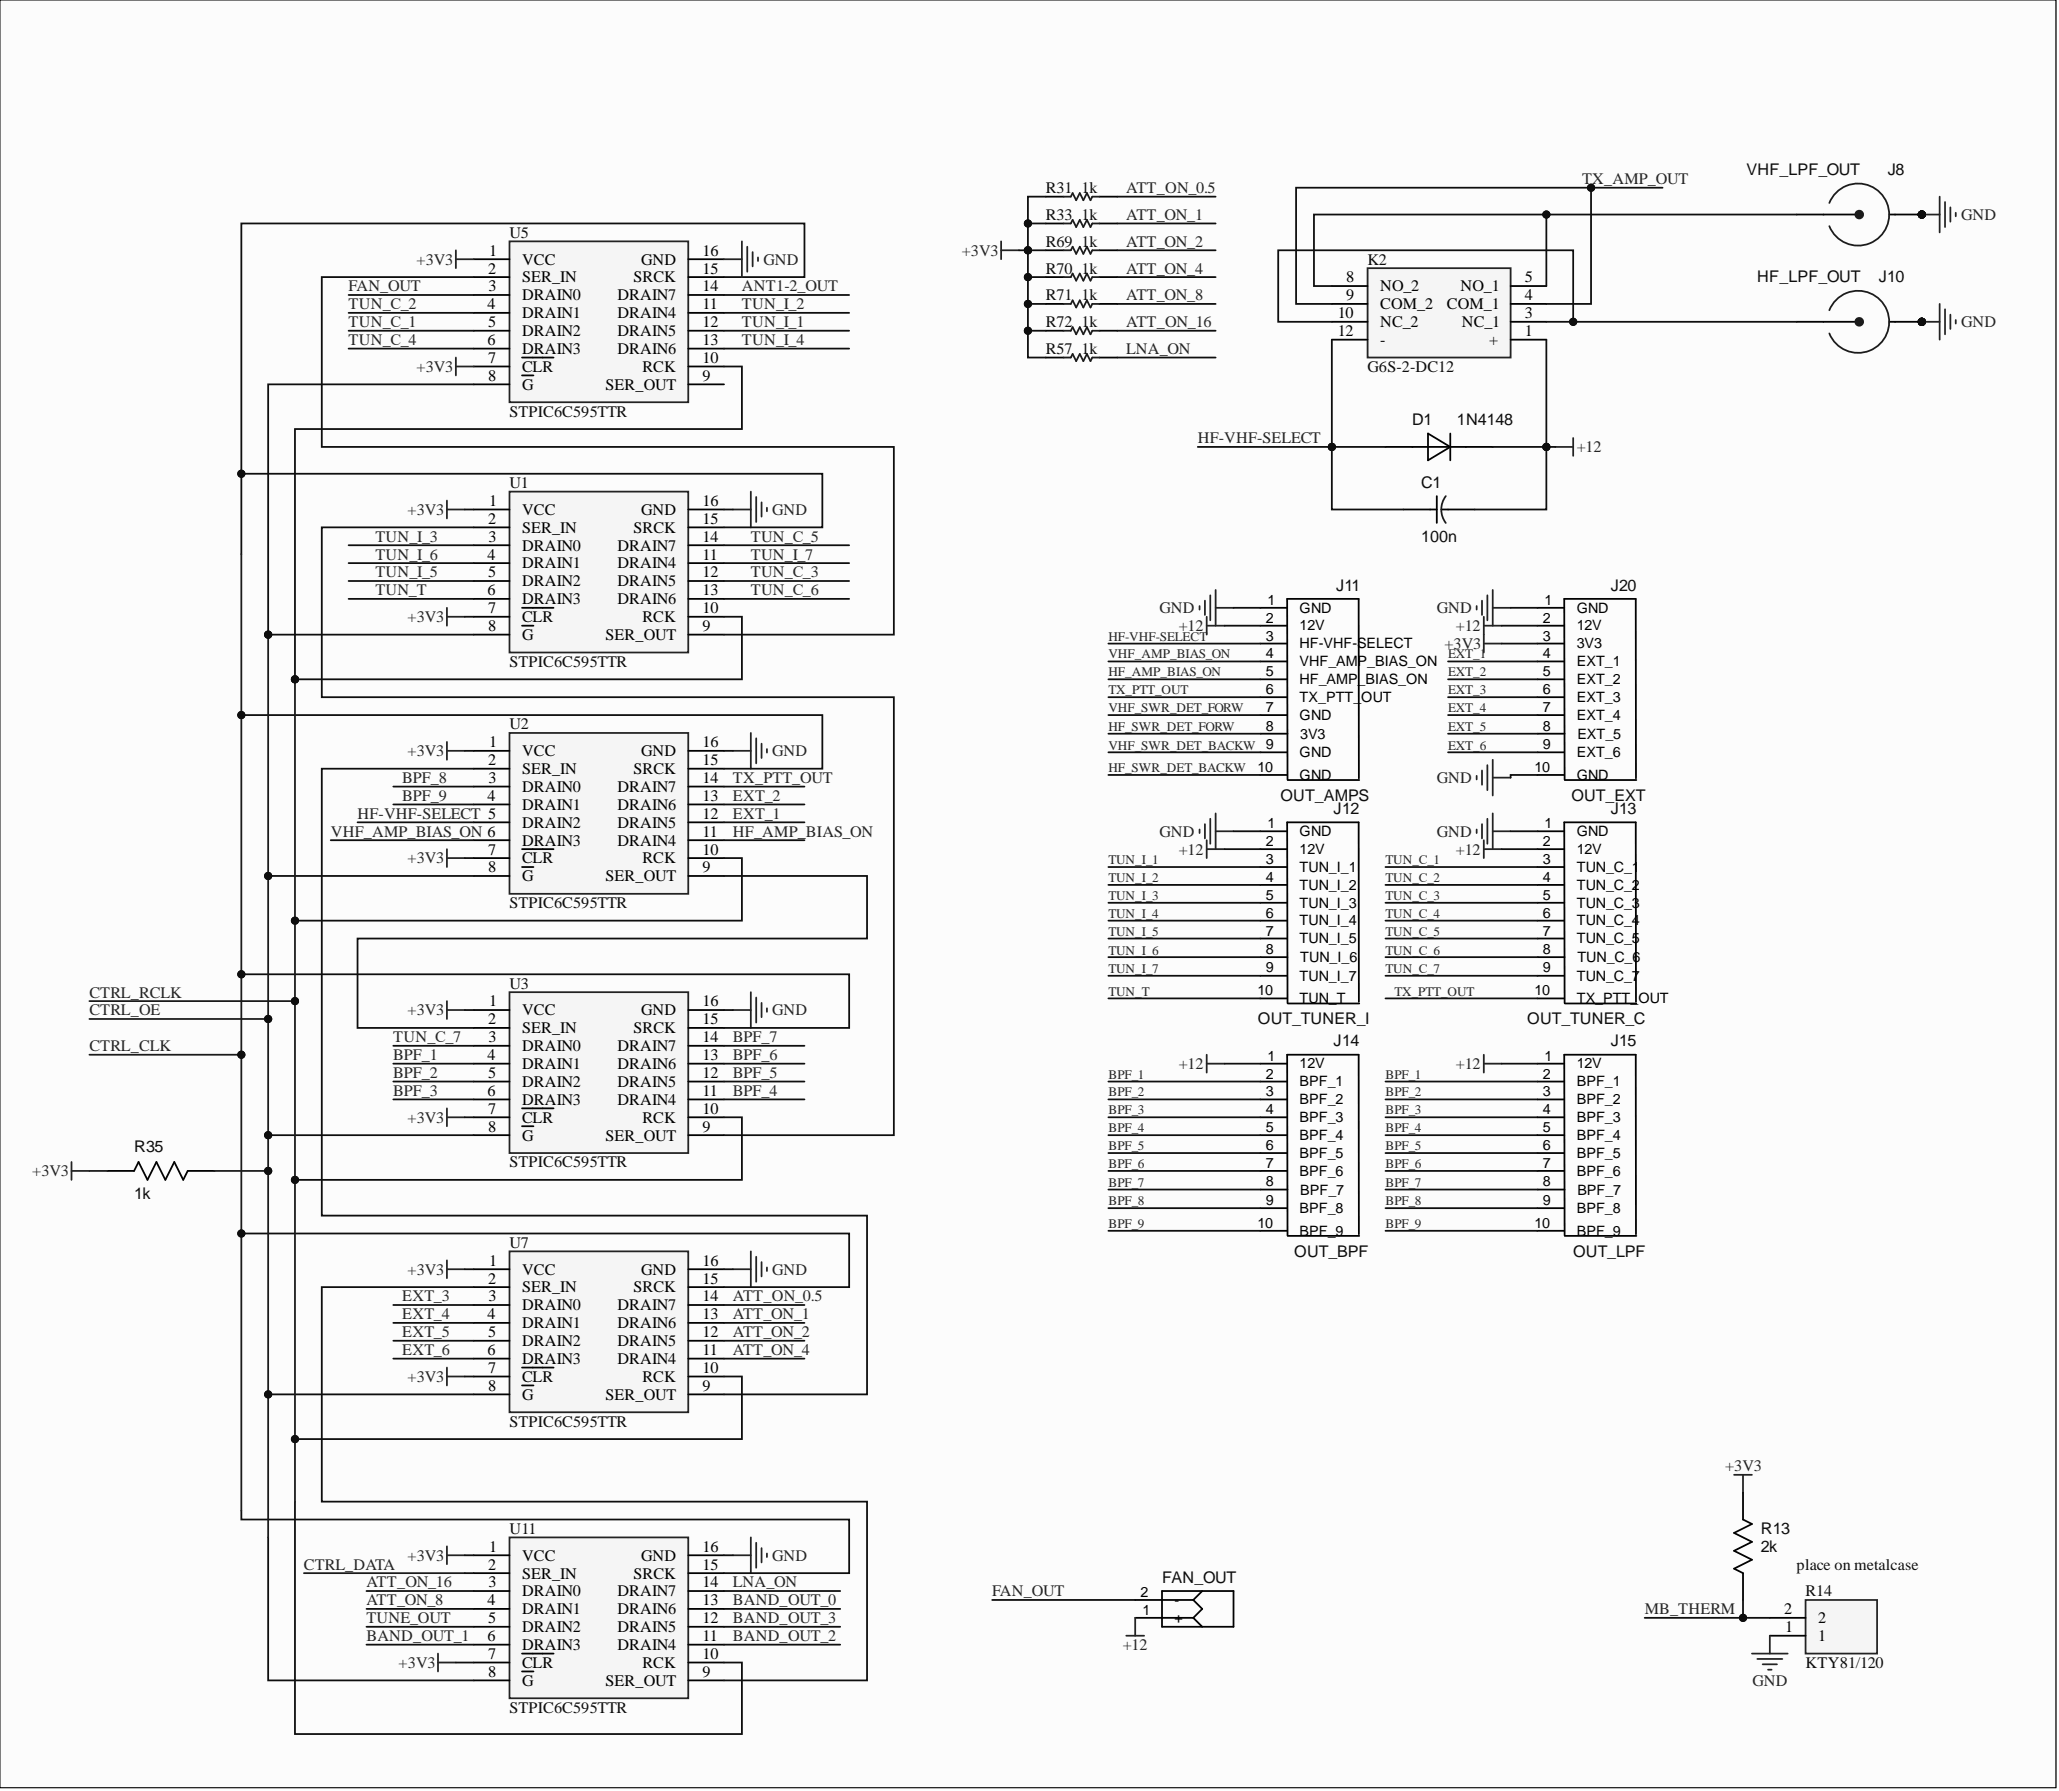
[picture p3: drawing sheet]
<svg xmlns="http://www.w3.org/2000/svg" width="292mm" height="254mm" viewBox="0 0 292 254" stroke-linecap="round" stroke-linejoin="round" font-family="sans-serif">
<defs><g id="words">
<g font-size="2.3" fill="#0e0e0e">
<text x="148.4" y="27.4">R31</text>
<text x="153.4" y="27.4">1k</text>
<text x="247.8" y="24.8">VHF_LPF_OUT</text>
<text x="267.8" y="24.8">J8</text>
<text x="72.3" y="33.7">U5</text>
<text x="148.4" y="31.2">R33</text>
<text x="148.4" y="35">R69</text>
<text x="153.4" y="31.2">1k</text>
<text x="153.4" y="35">1k</text>
<text x="148.4" y="38.8">R70</text>
<text x="153.4" y="38.8">1k</text>
<text x="194" y="37.5">K2</text>
<text x="249.3" y="40.1">HF_LPF_OUT</text>
<text x="266.5" y="40.1">J10</text>
<text x="148.4" y="42.6">R71</text>
<text x="148.4" y="46.4">R72</text>
<text x="153.4" y="42.6">1k</text>
<text x="153.4" y="46.4">1k</text>
<text x="148.4" y="50.2">R57</text>
<text x="153.4" y="50.2">1k</text>
<text x="194" y="52.7">G6S-2-DC12</text>
<text x="72.3" y="59.1">STPIC6C595TTR</text>
<text x="200.4" y="60.3">D1</text>
<text x="206.7" y="60.3">1N4148</text>
<text x="72.3" y="69.2">U1</text>
<text x="201.6" y="69.2">C1</text>
<text x="201.6" y="76.8">100n</text>
<text x="189.5" y="83.8">J11</text>
<text x="228.5" y="83.8">J20</text>
<text x="72.3" y="94.6">STPIC6C595TTR</text>
<text x="72.3" y="103.4">U2</text>
<text x="181.7" y="113.6">OUT_AMPS</text>
<text x="222.9" y="113.6">OUT_EXT</text>
<text x="189.2" y="115.4">J12</text>
<text x="228.5" y="115.4">J13</text>
<text x="72.3" y="128.8">STPIC6C595TTR</text>
<text x="72.3" y="140.2">U3</text>
<text x="178.5" y="145.3">OUT_TUNER_I</text>
<text x="189.2" y="148.4">J14</text>
<text x="216.7" y="145.3">OUT_TUNER_C</text>
<text x="228.5" y="148.4">J15</text>
<text x="19" y="163.4">R35</text>
<text x="72.3" y="165.6">STPIC6C595TTR</text>
<text x="19" y="170">1k</text>
<text x="72.3" y="177">U7</text>
<text x="183.6" y="178.2">OUT_BPF</text>
<text x="223.2" y="178.2">OUT_LPF</text>
<text x="72.3" y="202.3">STPIC6C595TTR</text>
<text x="72.3" y="217.5">U11</text>
<text x="249.8" y="217.5">R13</text>
<text x="249.8" y="220.1">2k</text>
<text x="164.8" y="224.5">FAN_OUT</text>
<text x="254.9" y="222.6">place on metalcase</text>
<text x="256.1" y="226.4">R14</text>
<text x="256.1" y="236.5">KTY81/120</text>
<text x="72.3" y="242.9">STPIC6C595TTR</text>
</g>
<g font-size="2.3" fill="#262626">
<text x="159.8" y="27.4">ATT_ON_0.5</text>
<text x="224.4" y="26.1">TX_AMP_OUT</text>
<text x="159.8" y="31.2">ATT_ON_1</text>
<text x="159.8" y="35">ATT_ON_2</text>
<text x="278.2" y="31.2">GND</text>
<text x="49.5" y="41.3">FAN_OUT</text>
<text x="59.1" y="37.5">+3V3</text>
<text x="105.2" y="41.3">ANT1-2_OUT</text>
<text x="108.3" y="37.5">GND</text>
<text x="136.4" y="36.3">+3V3</text>
<text x="159.8" y="38.8">ATT_ON_4</text>
<text x="49.5" y="43.9">TUN_С_2</text>
<text x="49.5" y="46.4">TUN_С_1</text>
<text x="105.2" y="43.9">TUN_I_2</text>
<text x="105.2" y="46.4">TUN_I_1</text>
<text x="159.8" y="42.6">ATT_ON_8</text>
<text x="159.8" y="46.4">ATT_ON_16</text>
<text x="278.2" y="46.4">GND</text>
<text x="49.5" y="48.9">TUN_С_4</text>
<text x="59.1" y="52.7">+3V3</text>
<text x="105.2" y="48.9">TUN_I_4</text>
<text x="159.8" y="50.2">LNA_ON</text>
<text x="169.9" y="62.9">HF-VHF-SELECT</text>
<text x="223.7" y="64.1">+12</text>
<text x="53.3" y="76.8">TUN_I_3</text>
<text x="57.8" y="73">+3V3</text>
<text x="106.5" y="76.8">TUN_С_5</text>
<text x="109.6" y="73">GND</text>
<text x="53.3" y="81.9">TUN_I_5</text>
<text x="53.3" y="79.4">TUN_I_6</text>
<text x="106.5" y="79.4">TUN_I_7</text>
<text x="106.5" y="81.9">TUN_С_3</text>
<text x="53.3" y="84.4">TUN_T</text>
<text x="57.8" y="88.2">+3V3</text>
<text x="106.5" y="84.4">TUN_С_6</text>
<text x="164.5" y="87">GND</text>
<text x="167.2" y="89.5">+12</text>
<text x="203.8" y="87">GND</text>
<text x="206.5" y="89.5">+12</text>
<text x="204.9" y="92">+3V3</text>
<text x="57.8" y="107.2">+3V3</text>
<text x="109.6" y="107.2">GND</text>
<text x="57.1" y="111">BPF_8</text>
<text x="57.1" y="113.6">BPF_9</text>
<text x="104" y="113.6">EXT_2</text>
<text x="104" y="111">TX_PTT_OUT</text>
<text x="203.8" y="111">GND</text>
<text x="46.9" y="118.7">VHF_AMP_BIAS_ON 6</text>
<text x="50.7" y="116.1">HF-VHF-SELECT 5</text>
<text x="104" y="118.7">HF_AMP_BIAS_ON</text>
<text x="104" y="116.1">EXT_1</text>
<text x="164.5" y="118.7">GND</text>
<text x="203.8" y="118.7">GND</text>
<text x="57.8" y="122.5">+3V3</text>
<text x="167.2" y="121.2">+12</text>
<text x="206.5" y="121.2">+12</text>
<text x="12.7" y="141.5">CTRL_RCLK</text>
<text x="12.7" y="144">CTRL_OE</text>
<text x="12.7" y="149.1">CTRL_CLK</text>
<text x="55.8" y="147.8">TUN_С_7</text>
<text x="57.8" y="144">+3V3</text>
<text x="104" y="147.8">BPF_7</text>
<text x="109.6" y="144">GND</text>
<text x="55.8" y="152.9">BPF_2</text>
<text x="55.8" y="155.4">BPF_3</text>
<text x="55.8" y="150.3">BPF_1</text>
<text x="104" y="155.4">BPF_4</text>
<text x="104" y="152.9">BPF_5</text>
<text x="104" y="150.3">BPF_6</text>
<text x="167.2" y="151.6">+12</text>
<text x="206.5" y="151.6">+12</text>
<text x="57.8" y="159.2">+3V3</text>
<text x="4.6" y="166.8">+3V3</text>
<text x="57.1" y="184.6">EXT_3</text>
<text x="57.8" y="180.8">+3V3</text>
<text x="104" y="184.6">ATT_ON_0.5</text>
<text x="109.6" y="180.8">GND</text>
<text x="57.1" y="187.1">EXT_4</text>
<text x="57.1" y="189.6">EXT_5</text>
<text x="104" y="189.6">ATT_ON_2</text>
<text x="104" y="187.1">ATT_ON_1</text>
<text x="57.1" y="192.2">EXT_6</text>
<text x="57.8" y="196">+3V3</text>
<text x="104" y="192.2">ATT_ON_4</text>
<text x="244.7" y="208.7">+3V3</text>
<text x="57.8" y="221.3">+3V3</text>
<text x="109.6" y="221.3">GND</text>
<text x="43.1" y="222.6">CTRL_DATA</text>
<text x="52" y="225.1">ATT_ON_16</text>
<text x="52" y="227.7">ATT_ON_8</text>
<text x="104" y="227.7">BAND_OUT_0</text>
<text x="104" y="225.1">LNA_ON</text>
<text x="140.8" y="226.4">FAN_OUT</text>
<text x="52" y="230.2">TUNE_OUT</text>
<text x="52" y="232.7">BAND_OUT_1</text>
<text x="104" y="232.7">BAND_OUT_2</text>
<text x="104" y="230.2">BAND_OUT_3</text>
<text x="233.3" y="228.9">MB_THERM</text>
<text x="56.6" y="236.5">+3V3</text>
<text x="159.3" y="234">+12</text>
<text x="248.6" y="239.1">GND</text>
</g>
<g font-size="2.3">
<text x="69.2" y="38.8">2</text>
<text x="69.3" y="41.3">3</text>
<text x="69.4" y="36.3">1</text>
<text x="74.1" y="37.5">VCC</text>
<text x="74.1" y="40.1">SER_IN</text>
<text x="89.9" y="40.1">SRCK</text>
<text x="91" y="37.5">GND</text>
<text x="99.7" y="36.3">16</text>
<text x="99.7" y="38.8">15</text>
<text x="99.7" y="41.3">14</text>
<text x="191" y="40.1">8</text>
<text x="195.8" y="41.3">NO_2</text>
<text x="207.2" y="41.3">NO_1</text>
<text x="216.3" y="40.1">5</text>
<text x="69.2" y="43.9">4</text>
<text x="69.2" y="46.4">5</text>
<text x="74.1" y="42.6">DRAIN0</text>
<text x="74.1" y="45.1">DRAIN1</text>
<text x="74.1" y="47.7">DRAIN2</text>
<text x="87.6" y="42.6">DRAIN7</text>
<text x="87.6" y="45.1">DRAIN4</text>
<text x="87.6" y="47.7">DRAIN5</text>
<text x="99.7" y="43.9">11</text>
<text x="99.7" y="46.4">12</text>
<text x="189.8" y="45.1">10</text>
<text x="189.8" y="47.7">12</text>
<text x="191" y="42.6">9</text>
<text x="195.8" y="43.9">COM_2</text>
<text x="195.8" y="46.4">NC_2</text>
<text x="205.3" y="43.9">COM_1</text>
<text x="207.4" y="46.4">NC_1</text>
<text x="216.3" y="47.7">1</text>
<text x="216.3" y="45.1">3</text>
<text x="216.3" y="42.6">4</text>
<text x="69.2" y="48.9">6</text>
<text x="69.2" y="51.5">7</text>
<text x="74.1" y="50.2">DRAIN3</text>
<text x="74.1" y="52.7">CLR</text>
<text x="87.6" y="50.2">DRAIN6</text>
<text x="91.1" y="52.7">RCK</text>
<text x="99.7" y="48.9">13</text>
<text x="99.7" y="51.5">10</text>
<text x="195.8" y="48.9">-</text>
<text x="211.3" y="48.9">+</text>
<text x="69.2" y="54">8</text>
<text x="74.1" y="55.3">G</text>
<text x="85.9" y="55.3">SER_OUT</text>
<text x="99.7" y="54">9</text>
<text x="69.4" y="71.8">1</text>
<text x="99.7" y="71.8">16</text>
<text x="69.2" y="74.3">2</text>
<text x="69.3" y="76.8">3</text>
<text x="74.1" y="73">VCC</text>
<text x="74.1" y="75.6">SER_IN</text>
<text x="89.9" y="75.6">SRCK</text>
<text x="91" y="73">GND</text>
<text x="99.7" y="74.3">15</text>
<text x="99.7" y="76.8">14</text>
<text x="69.2" y="79.4">4</text>
<text x="69.2" y="81.9">5</text>
<text x="74.1" y="78.1">DRAIN0</text>
<text x="74.1" y="80.6">DRAIN1</text>
<text x="74.1" y="83.2">DRAIN2</text>
<text x="87.6" y="78.1">DRAIN7</text>
<text x="87.6" y="80.6">DRAIN4</text>
<text x="87.6" y="83.2">DRAIN5</text>
<text x="99.7" y="79.4">11</text>
<text x="99.7" y="81.9">12</text>
<text x="69.2" y="84.4">6</text>
<text x="69.2" y="87">7</text>
<text x="69.2" y="89.5">8</text>
<text x="74.1" y="85.7">DRAIN3</text>
<text x="74.1" y="88.2">CLR</text>
<text x="87.6" y="85.7">DRAIN6</text>
<text x="91.1" y="88.2">RCK</text>
<text x="99.7" y="84.4">13</text>
<text x="99.7" y="87">10</text>
<text x="99.7" y="89.5">9</text>
<text x="74.1" y="90.8">G</text>
<text x="85.9" y="90.8">SER_OUT</text>
<text x="69.4" y="106">1</text>
<text x="74.1" y="107.2">VCC</text>
<text x="91" y="107.2">GND</text>
<text x="99.7" y="106">16</text>
<text x="69.2" y="113.6">4</text>
<text x="69.2" y="108.5">2</text>
<text x="69.3" y="111">3</text>
<text x="74.1" y="109.8">SER_IN</text>
<text x="74.1" y="112.3">DRAIN0</text>
<text x="87.6" y="112.3">DRAIN7</text>
<text x="89.9" y="109.8">SRCK</text>
<text x="99.7" y="108.5">15</text>
<text x="99.7" y="111">14</text>
<text x="99.7" y="113.6">13</text>
<text x="74.1" y="114.8">DRAIN1</text>
<text x="74.1" y="117.4">DRAIN2</text>
<text x="74.1" y="119.9">DRAIN3</text>
<text x="87.6" y="114.8">DRAIN6</text>
<text x="87.6" y="117.4">DRAIN5</text>
<text x="87.6" y="119.9">DRAIN4</text>
<text x="99.7" y="116.1">12</text>
<text x="99.7" y="118.7">11</text>
<text x="69.2" y="121.2">7</text>
<text x="69.2" y="123.7">8</text>
<text x="74.1" y="122.5">CLR</text>
<text x="74.1" y="125">G</text>
<text x="85.9" y="125">SER_OUT</text>
<text x="91.1" y="122.5">RCK</text>
<text x="99.7" y="121.2">10</text>
<text x="99.7" y="123.7">9</text>
<text x="69.4" y="142.7">1</text>
<text x="99.7" y="142.7">16</text>
<text x="69.2" y="145.3">2</text>
<text x="69.3" y="147.8">3</text>
<text x="74.1" y="144">VCC</text>
<text x="74.1" y="146.5">SER_IN</text>
<text x="74.1" y="149.1">DRAIN0</text>
<text x="87.6" y="149.1">DRAIN7</text>
<text x="89.9" y="146.5">SRCK</text>
<text x="91" y="144">GND</text>
<text x="99.7" y="145.3">15</text>
<text x="99.7" y="147.8">14</text>
<text x="69.2" y="150.3">4</text>
<text x="69.2" y="155.4">6</text>
<text x="69.2" y="152.9">5</text>
<text x="74.1" y="151.6">DRAIN1</text>
<text x="74.1" y="154.1">DRAIN2</text>
<text x="87.6" y="151.6">DRAIN6</text>
<text x="87.6" y="154.1">DRAIN5</text>
<text x="99.7" y="150.3">13</text>
<text x="99.7" y="152.9">12</text>
<text x="99.7" y="155.4">11</text>
<text x="69.2" y="157.9">7</text>
<text x="69.2" y="160.5">8</text>
<text x="74.1" y="156.7">DRAIN3</text>
<text x="74.1" y="159.2">CLR</text>
<text x="74.1" y="161.8">G</text>
<text x="85.9" y="161.8">SER_OUT</text>
<text x="87.6" y="156.7">DRAIN4</text>
<text x="91.1" y="159.2">RCK</text>
<text x="99.7" y="157.9">10</text>
<text x="99.7" y="160.5">9</text>
<text x="69.4" y="179.5">1</text>
<text x="99.7" y="179.5">16</text>
<text x="69.2" y="182">2</text>
<text x="69.3" y="184.6">3</text>
<text x="74.1" y="180.8">VCC</text>
<text x="74.1" y="183.3">SER_IN</text>
<text x="74.1" y="185.8">DRAIN0</text>
<text x="87.6" y="185.8">DRAIN7</text>
<text x="89.9" y="183.3">SRCK</text>
<text x="91" y="180.8">GND</text>
<text x="99.7" y="182">15</text>
<text x="99.7" y="184.6">14</text>
<text x="69.2" y="187.1">4</text>
<text x="69.2" y="189.6">5</text>
<text x="74.1" y="188.4">DRAIN1</text>
<text x="74.1" y="190.9">DRAIN2</text>
<text x="87.6" y="188.4">DRAIN6</text>
<text x="87.6" y="190.9">DRAIN5</text>
<text x="99.7" y="187.1">13</text>
<text x="99.7" y="189.6">12</text>
<text x="69.2" y="192.2">6</text>
<text x="69.2" y="194.7">7</text>
<text x="69.2" y="197.2">8</text>
<text x="74.1" y="193.4">DRAIN3</text>
<text x="74.1" y="196">CLR</text>
<text x="87.6" y="193.4">DRAIN4</text>
<text x="91.1" y="196">RCK</text>
<text x="99.7" y="192.2">11</text>
<text x="99.7" y="194.7">10</text>
<text x="99.7" y="197.2">9</text>
<text x="74.1" y="198.5">G</text>
<text x="85.9" y="198.5">SER_OUT</text>
<text x="69.4" y="220.1">1</text>
<text x="74.1" y="221.3">VCC</text>
<text x="91" y="221.3">GND</text>
<text x="99.7" y="220.1">16</text>
<text x="69.2" y="227.7">4</text>
<text x="69.2" y="222.6">2</text>
<text x="69.3" y="225.1">3</text>
<text x="74.1" y="223.9">SER_IN</text>
<text x="74.1" y="226.4">DRAIN0</text>
<text x="87.6" y="226.4">DRAIN7</text>
<text x="89.9" y="223.9">SRCK</text>
<text x="99.7" y="222.6">15</text>
<text x="99.7" y="225.1">14</text>
<text x="99.7" y="227.7">13</text>
<text x="69.2" y="232.7">6</text>
<text x="69.2" y="230.2">5</text>
<text x="74.1" y="228.9">DRAIN1</text>
<text x="74.1" y="231.5">DRAIN2</text>
<text x="87.6" y="228.9">DRAIN6</text>
<text x="87.6" y="231.5">DRAIN5</text>
<text x="99.7" y="230.2">12</text>
<text x="99.7" y="232.7">11</text>
<text x="253.1" y="228.9">2</text>
<text x="253.3" y="231.5">1</text>
<text x="257.9" y="232.7">1</text>
<text x="257.9" y="230.2">2</text>
<text x="69.2" y="235.3">7</text>
<text x="69.2" y="237.8">8</text>
<text x="74.1" y="234">DRAIN3</text>
<text x="74.1" y="236.5">CLR</text>
<text x="74.1" y="239.1">G</text>
<text x="85.9" y="239.1">SER_OUT</text>
<text x="87.6" y="234">DRAIN4</text>
<text x="91.1" y="236.5">RCK</text>
<text x="99.7" y="235.3">10</text>
<text x="99.7" y="237.8">9</text>
</g>
<g font-size="2">
<text x="179.6" y="88.3">2</text>
<text x="179.8" y="85.8">1</text>
<text x="184.4" y="89.4">12V</text>
<text x="184.4" y="86.9">GND</text>
<text x="218.9" y="88.3">2</text>
<text x="219.1" y="85.8">1</text>
<text x="223.7" y="89.4">12V</text>
<text x="223.7" y="86.9">GND</text>
<text x="179.6" y="95.9">5</text>
<text x="179.6" y="93.4">4</text>
<text x="179.6" y="90.8">3</text>
<text x="184.4" y="94.5">VHF_AMP_BIAS_ON</text>
<text x="184.4" y="91.9">HF-VHF-SELECT</text>
<text x="218.9" y="95.9">5</text>
<text x="218.9" y="93.4">4</text>
<text x="218.9" y="90.8">3</text>
<text x="223.7" y="94.5">EXT_1</text>
<text x="223.7" y="91.9">3V3</text>
<text x="179.6" y="101">7</text>
<text x="179.6" y="98.5">6</text>
<text x="184.4" y="99.6">TX_PTT_</text>
<text x="184.4" y="97">HF_AMP_BIAS_ON</text>
<text x="193.1" y="99.6">OUT</text>
<text x="218.9" y="101">7</text>
<text x="218.9" y="98.5">6</text>
<text x="223.7" y="99.6">EXT_3</text>
<text x="223.7" y="97">EXT_2</text>
<text x="179.6" y="106.2">9</text>
<text x="179.6" y="103.6">8</text>
<text x="184.4" y="107.4">GND</text>
<text x="184.4" y="102.1">GND</text>
<text x="184.5" y="104.8">3V3</text>
<text x="218.9" y="106.2">9</text>
<text x="218.9" y="103.6">8</text>
<text x="223.7" y="107.4">EXT_6</text>
<text x="223.7" y="102.1">EXT_4</text>
<text x="223.8" y="104.8">EXT_5</text>
<text x="178.4" y="109.4">10</text>
<text x="184.4" y="110.6">GND</text>
<text x="217.7" y="109.4">10</text>
<text x="223.7" y="110.6">GND</text>
<text x="179.8" y="117.5">1</text>
<text x="184.4" y="118.6">GND</text>
<text x="219.1" y="117.5">1</text>
<text x="223.7" y="118.6">GND</text>
<text x="179.6" y="125.1">4</text>
<text x="179.6" y="122.5">3</text>
<text x="179.6" y="120">2</text>
<text x="184.4" y="123.6">TUN_I_1</text>
<text x="184.4" y="121.1">12V</text>
<text x="218.9" y="125.1">4</text>
<text x="218.9" y="122.5">3</text>
<text x="218.9" y="120">2</text>
<text x="223.7" y="123.6">TUN_C_1</text>
<text x="223.7" y="121.1">12V</text>
<text x="179.6" y="130.1">6</text>
<text x="179.6" y="127.6">5</text>
<text x="184.4" y="131.2">TUN_I_4</text>
<text x="184.4" y="128.7">TUN_I_3</text>
<text x="184.4" y="126.2">TUN_I_2</text>
<text x="218.9" y="130.1">6</text>
<text x="218.9" y="127.6">5</text>
<text x="223.7" y="131.2">TUN_C_4</text>
<text x="223.7" y="128.7">TUN_C_3</text>
<text x="223.7" y="126.2">TUN_C_2</text>
<text x="179.6" y="137.9">9</text>
<text x="179.6" y="132.7">7</text>
<text x="179.6" y="135.3">8</text>
<text x="184.4" y="133.8">TUN_I_5</text>
<text x="184.5" y="136.5">TUN_I_6</text>
<text x="218.9" y="137.9">9</text>
<text x="218.9" y="132.7">7</text>
<text x="218.9" y="135.3">8</text>
<text x="223.7" y="133.8">TUN_C_5</text>
<text x="223.8" y="136.5">TUN_C_6</text>
<text x="178.4" y="141.1">10</text>
<text x="184.4" y="139.1">TUN_I_7</text>
<text x="184.4" y="142.3">TUN_T</text>
<text x="217.7" y="141.1">10</text>
<text x="223.7" y="139.1">TUN_C_7</text>
<text x="223.7" y="142.3">TX_PTT_OUT</text>
<text x="179.6" y="155.5">3</text>
<text x="179.6" y="153">2</text>
<text x="179.8" y="150.4">1</text>
<text x="184.4" y="154.1">BPF_1</text>
<text x="184.4" y="151.5">12V</text>
<text x="218.9" y="155.5">3</text>
<text x="218.9" y="153">2</text>
<text x="219.1" y="150.4">1</text>
<text x="223.7" y="154.1">BPF_1</text>
<text x="223.7" y="151.5">12V</text>
<text x="179.6" y="160.6">5</text>
<text x="179.6" y="158">4</text>
<text x="184.4" y="161.7">BPF_4</text>
<text x="184.4" y="159.1">BPF_3</text>
<text x="184.4" y="156.6">BPF_2</text>
<text x="218.9" y="160.6">5</text>
<text x="218.9" y="158">4</text>
<text x="223.7" y="161.7">BPF_4</text>
<text x="223.7" y="159.1">BPF_3</text>
<text x="223.7" y="156.6">BPF_2</text>
<text x="179.6" y="165.6">7</text>
<text x="179.6" y="163.1">6</text>
<text x="184.4" y="166.7">BPF_6</text>
<text x="184.4" y="164.2">BPF_5</text>
<text x="218.9" y="165.6">7</text>
<text x="218.9" y="163.1">6</text>
<text x="223.7" y="166.7">BPF_6</text>
<text x="223.7" y="164.2">BPF_5</text>
<text x="179.6" y="170.9">9</text>
<text x="179.6" y="168.3">8</text>
<text x="184.4" y="172.1">BPF_8</text>
<text x="184.5" y="169.4">BPF_7</text>
<text x="218.9" y="170.9">9</text>
<text x="218.9" y="168.3">8</text>
<text x="223.7" y="172.1">BPF_8</text>
<text x="223.8" y="169.4">BPF_7</text>
<text x="178.4" y="174.1">10</text>
<text x="184.4" y="175.3">BPF_9</text>
<text x="217.7" y="174.1">10</text>
<text x="223.7" y="175.3">BPF_9</text>
<text x="161.8" y="226.5">2</text>
<text x="166.6" y="227.6">-</text>
<text x="162.1" y="229">1</text>
<text x="166.6" y="230.1">+</text>
</g>
<g font-size="1.9" fill="#262626">
<text x="157.2" y="93.4">VHF_AMP_BIAS_ON</text>
<text x="157.2" y="95.9">HF_AMP_BIAS_ON</text>
<text x="157.2" y="90.8">HF-VHF-SELECT</text>
<text x="205.4" y="93.4">EXT_1</text>
<text x="205.4" y="95.9">EXT_2</text>
<text x="157.2" y="98.5">TX_PTT_OUT</text>
<text x="157.2" y="101">VHF_SWR_DET_FORW</text>
<text x="205.4" y="98.5">EXT_3</text>
<text x="205.4" y="101">EXT_4</text>
<text x="157.2" y="103.7">HF_SWR_DET_FORW</text>
<text x="157.2" y="106.3">VHF_SWR_DET_BACKW</text>
<text x="205.4" y="103.7">EXT_5</text>
<text x="205.4" y="106.3">EXT_6</text>
<text x="157.2" y="109.5">HF_SWR_DET_BACKW</text>
<text x="157.2" y="125.1">TUN_I_2</text>
<text x="157.2" y="122.5">TUN_I_1</text>
<text x="196.5" y="125.1">TUN_С_2</text>
<text x="196.5" y="122.5">TUN_С_1</text>
<text x="157.2" y="127.6">TUN_I_3</text>
<text x="157.2" y="130.1">TUN_I_4</text>
<text x="196.5" y="127.6">TUN_С_3</text>
<text x="196.5" y="130.1">TUN_С_4</text>
<text x="157.2" y="132.7">TUN_I_5</text>
<text x="157.2" y="135.4">TUN_I_6</text>
<text x="196.5" y="132.7">TUN_С_5</text>
<text x="196.5" y="135.4">TUN_С_6</text>
<text x="157.2" y="138">TUN_I_7</text>
<text x="157.2" y="141.2">TUN_T</text>
<text x="196.5" y="138">TUN_С_7</text>
<text x="197.8" y="141.2">TX_PTT_OUT</text>
<text x="157.2" y="155.5">BPF_2</text>
<text x="157.2" y="153">BPF_1</text>
<text x="196.5" y="155.5">BPF_2</text>
<text x="196.5" y="153">BPF_1</text>
<text x="157.2" y="158">BPF_3</text>
<text x="157.2" y="160.6">BPF_4</text>
<text x="196.5" y="158">BPF_3</text>
<text x="196.5" y="160.6">BPF_4</text>
<text x="157.2" y="163.1">BPF_5</text>
<text x="157.2" y="165.6">BPF_6</text>
<text x="196.5" y="163.1">BPF_5</text>
<text x="196.5" y="165.6">BPF_6</text>
<text x="157.2" y="168.3">BPF_7</text>
<text x="157.2" y="171">BPF_8</text>
<text x="196.5" y="168.3">BPF_7</text>
<text x="196.5" y="171">BPF_8</text>
<text x="157.2" y="174.2">BPF_9</text>
<text x="196.5" y="174.2">BPF_9</text>
</g>
</g></defs>
<path d="M0 0h291.7v253.5h-291.7z" fill-rule="evenodd" fill="#fcfcfc"/>
<path d="M0 0h291.7v253.5h-291.7z" fill="none" stroke="#000" stroke-width=".14"/>
<path d="M0 0h291.7v253.5h-291.7z" fill-rule="evenodd" fill="#fcfcfc"/>
<path d="M0 0h291.7v253.5h-291.7z" fill="none" stroke="#000" stroke-width=".14"/>
<path d="M15.2 166.1h3.8l.7-1.3 1.2 2.5 1.3-2.5 1.3 2.5 1.2-2.5 1.3 2.5 .6-1.2h3.8M161 226.9h8.3M161 229.4h8.3M164.8 225.6h10.2v5.1h-10.2zM169.3 229.4l1.3 1.3M169.3 226.9l1.3 1.3-1.3 1.2M170.6 225.6l-1.3 1.3" fill="none" stroke="#000" stroke-width=".25"/>
<g fill="none" stroke="#262626" stroke-width=".25">
<path d="M63.4 72.3h2.5M63.4 71v2.5M104 72.3h2.5M106.5 69.7v5.1M107.3 70.5v3.5M108 71.2v2.1M108.8 72v.5M63.4 86.2v2.5M63.4 87.5h2.5M10.1 164.8v2.5M10.1 166.1h2.6M106.5 177.5v5"/>
<path d="M107.3 178.2v3.6M108 179v2M108.8 179.8v.5M63.4 193.9v2.6M63.4 195.2h2.5M104 180h2.5M159.8 232h2.5M161 229.4v2.6"/>
</g>
<path d="M256.1 226.9h10.2v7.6h-10.2z" fill-rule="evenodd" fill="#f5f5f5"/>
<g fill="none" stroke="#262626" stroke-width=".25">
<path d="M63.4 105.2v2.6M63.4 106.5h2.5M104 106.5h2.5M106.5 103.9v5.1M107.3 104.7v3.6M108 105.5v2M108.8 106.2v.5M63.4 120.4v2.6M63.4 121.7h2.5M63.4 142v2.5M63.4 157.2v2.5M63.4 158.5h2.5"/>
<path d="M63.4 143.2h2.5M104 143.2h2.5M106.5 140.7v5.1M107.3 141.5v3.5M108 142.2v2.1M108.8 143v.5M246 209.2h2.5M247.3 209.2v2.5M248.5 234.5h5.1M249.3 235.3h3.6M250.1 236h2M250.8 236.8h.5"/>
<path d="M251.1 232v2.5M256.1 226.9h10.2v7.6h-10.2z"/>
</g>
<path d="M247.3 211.7v3.8l1.2 .6-2.5 1.3 2.5 1.3-2.5 1.2 2.5 1.3-2.5 1.3 1.3 .6v3.8M251.1 232h5M251.1 229.4h5" fill="none" stroke="#000" stroke-width=".25"/>
<path d="M72.3 218h25.3v22.9h-25.3z" fill-rule="evenodd" fill="#f5f5f5"/>
<path d="M72.3 218h25.3v22.9h-25.3zM106.5 218v5.1M107.3 218.8v3.5M108 219.6v2M62.1 234.5v2.5M62.1 235.8h2.6M104 220.6h2.5M108.8 220.3v.5" fill="none" stroke="#262626" stroke-width=".25"/>
<g fill="none" stroke="#000" stroke-width=".25">
<path d="M67.2 220.6h5.1M67.2 223.1h5.1M67.2 225.6h5.1M67.2 228.2h5.1M67.2 230.7h5.1M67.2 233.2h5.1M67.2 235.8h5.1M67.2 238.3h5.1M74.1 234.5h4.4M74.1 237h1.6M97.6 220.6h5.1M97.6 223.1h5.1"/>
<path d="M97.6 225.6h5.1M97.6 228.2h5.1M97.6 230.7h5.1M97.6 233.2h5.1M97.6 235.8h5.1M97.6 238.3h5.1"/>
</g>
<path d="M72.3 177.5h25.3v22.8h-25.3z" fill-rule="evenodd" fill="#f5f5f5"/>
<path d="M63.4 178.7v2.6M72.3 177.5h25.3v22.8h-25.3zM63.4 180h2.5M63.4 219.3v2.5M63.4 220.6h2.5" fill="none" stroke="#262626" stroke-width=".25"/>
<g fill="none" stroke="#000" stroke-width=".25">
<path d="M67.2 180h5.1M67.2 182.5h5.1M67.2 185.1h5.1M67.2 187.6h5.1M67.2 190.1h5.1M67.2 192.7h5.1M67.2 195.2h5.1M67.2 197.8h5.1M74.1 193.9h4.4M74.1 196.5h1.6M97.6 180h5.1M97.6 182.5h5.1"/>
<path d="M97.6 185.1h5.1M97.6 187.6h5.1M97.6 190.1h5.1M97.6 192.7h5.1M97.6 195.2h5.1M97.6 197.8h5.1"/>
</g>
<path d="M72.3 140.7h25.3v22.8h-25.3z" fill-rule="evenodd" fill="#f5f5f5"/>
<path d="M72.3 140.7h25.3v22.8h-25.3z" fill="none" stroke="#262626" stroke-width=".25"/>
<g fill="none" stroke="#000" stroke-width=".25">
<path d="M67.2 143.2h5.1M67.2 145.8h5.1M67.2 148.3h5.1M67.2 150.8h5.1M67.2 153.4h5.1M67.2 155.9h5.1M67.2 158.5h5.1M74.1 157.2h4.4M74.1 159.7h1.6M97.6 143.2h5.1M97.6 145.8h5.1M97.6 148.3h5.1"/>
<path d="M97.6 150.8h5.1M97.6 153.4h5.1M97.6 155.9h5.1M97.6 158.5h5.1M67.2 161h5.1M97.6 161h5.1"/>
</g>
<path d="M72.3 103.9h25.3v22.9h-25.3z" fill-rule="evenodd" fill="#f5f5f5"/>
<path d="M72.3 103.9h25.3v22.9h-25.3z" fill="none" stroke="#262626" stroke-width=".25"/>
<g fill="none" stroke="#000" stroke-width=".25">
<path d="M67.2 106.5h5.1M67.2 109h5.1M67.2 111.6h5.1M67.2 114.1h5.1M67.2 116.6h5.1M67.2 119.2h5.1M97.6 106.5h5.1M97.6 109h5.1M97.6 111.6h5.1M97.6 114.1h5.1M97.6 116.6h5.1M97.6 119.2h5.1"/>
<path d="M67.2 121.7h5.1M67.2 124.2h5.1M74.1 120.4h4.4M74.1 123h1.6M97.6 121.7h5.1M97.6 124.2h5.1"/>
</g>
<path d="M72.3 69.7h25.3v22.8h-25.3z" fill-rule="evenodd" fill="#f5f5f5"/>
<path d="M142 34.2v2.6M142 35.5h2.6M72.3 69.7h25.3v22.8h-25.3z" fill="none" stroke="#262626" stroke-width=".25"/>
<g fill="none" stroke="#000" stroke-width=".25">
<path d="M148.4 27.9h2.5M148.4 31.7h2.5M148.4 35.5h2.5M148.4 39.3h2.5M156 27.9h2.5M156 31.7h2.5M156 35.5h2.5M156 39.3h2.5M148.4 43.1h2.5M148.4 46.9h2.5M156 43.1h2.5M156 46.9h2.5"/>
<path d="M67.2 72.3h5.1M67.2 74.8h5.1M67.2 77.3h5.1M67.2 79.9h5.1M97.6 72.3h5.1M97.6 74.8h5.1M97.6 77.3h5.1M97.6 79.9h5.1M67.2 82.4h5.1M67.2 84.9h5.1M67.2 87.5h5.1M67.2 90h5.1"/>
<path d="M74.1 86.2h4.4M74.1 88.7h1.6M97.6 82.4h5.1M97.6 84.9h5.1M97.6 87.5h5.1M97.6 90h5.1"/>
</g>
<path d="M150.9 27.9h1l.3-.5 .5 1 .5-1 .5 1 .5-1 .5 1 .3-.5h1M150.9 31.7h1l.3-.5 .5 1 .5-1 .5 1 .5-1 .5 1 .3-.5h1M150.9 35.5h1l.3-.5 .5 1 .5-1 .5 1 .5-1 .5 1 .3-.5h1M150.9 39.3h1l.3-.5 .5 1 .5-1 .5 1 .5-1 .5 1 .3-.5h1M150.9 43.1h1l.3-.5 .5 1 .5-1 .5 1 .5-1 .5 1 .3-.5h1M150.9 46.9h1l.3-.5 .5 1 .5-1 .5 1 .5-1 .5 1 .3-.5h1M12.7 149.6h21.5M12.7 166.1h2.5" fill="none" stroke="#1c1c1c" stroke-width=".25"/>
<path d="M67.2 74.8h-21.5v24.1h81.1v62.1h-24.1" fill="none" stroke="#0e0e0e" stroke-width=".25"/>
<circle cx="34.2" cy="149.6" r=".51" fill="#0e0e0e"/>
<circle cx="34.2" cy="149.6" r=".51" fill="none" stroke="#0e0e0e" stroke-width=".14"/>
<path d="M12.7 144.5h25.3" fill="none" stroke="#1c1c1c" stroke-width=".25"/>
<circle cx="38" cy="144.5" r=".51" fill="#0e0e0e"/>
<circle cx="38" cy="144.5" r=".51" fill="none" stroke="#0e0e0e" stroke-width=".14"/>
<path d="M12.7 142h29.1" fill="none" stroke="#1c1c1c" stroke-width=".25"/>
<circle cx="41.8" cy="142" r=".51" fill="#0e0e0e"/>
<circle cx="41.8" cy="142" r=".51" fill="none" stroke="#0e0e0e" stroke-width=".14"/>
<path d="M30.4 166.1h7.6" fill="none" stroke="#1c1c1c" stroke-width=".25"/>
<circle cx="38" cy="166.1" r=".51" fill="#0e0e0e"/>
<circle cx="38" cy="166.1" r=".51" fill="none" stroke="#0e0e0e" stroke-width=".14"/>
<path d="M34.2 174.9h86.3v7.6h-17.8M34.2 214.2v1.3h86.3v7.6h-17.8" fill="none" stroke="#0e0e0e" stroke-width=".25"/>
<circle cx="34.2" cy="174.9" r=".51" fill="#0e0e0e"/>
<circle cx="34.2" cy="174.9" r=".51" fill="none" stroke="#0e0e0e" stroke-width=".14"/>
<path d="M34.2 138.2h86.3v7.6h-17.8" fill="none" stroke="#0e0e0e" stroke-width=".25"/>
<circle cx="34.2" cy="138.2" r=".51" fill="#0e0e0e"/>
<circle cx="34.2" cy="138.2" r=".51" fill="none" stroke="#0e0e0e" stroke-width=".14"/>
<path d="M34.2 101.4h82.5v7.6h-14" fill="none" stroke="#0e0e0e" stroke-width=".25"/>
<circle cx="34.2" cy="101.4" r=".51" fill="#0e0e0e"/>
<circle cx="34.2" cy="101.4" r=".51" fill="none" stroke="#0e0e0e" stroke-width=".14"/>
<path d="M102.7 74.8h14v-7.6h-82.5v11.4" fill="none" stroke="#0e0e0e" stroke-width=".25"/>
<circle cx="34.2" cy="67.2" r=".51" fill="#0e0e0e"/>
<circle cx="34.2" cy="67.2" r=".51" fill="none" stroke="#0e0e0e" stroke-width=".14"/>
<path d="M38 197.8h29.2M38 218v20.3h29.2" fill="none" stroke="#0e0e0e" stroke-width=".25"/>
<circle cx="38" cy="197.8" r=".51" fill="#0e0e0e"/>
<circle cx="38" cy="197.8" r=".51" fill="none" stroke="#0e0e0e" stroke-width=".14"/>
<path d="M38 161h29.2" fill="none" stroke="#0e0e0e" stroke-width=".25"/>
<circle cx="38" cy="161" r=".51" fill="#0e0e0e"/>
<circle cx="38" cy="161" r=".51" fill="none" stroke="#0e0e0e" stroke-width=".14"/>
<path d="M38 124.2h29.2" fill="none" stroke="#0e0e0e" stroke-width=".25"/>
<circle cx="38" cy="124.2" r=".51" fill="#0e0e0e"/>
<circle cx="38" cy="124.2" r=".51" fill="none" stroke="#0e0e0e" stroke-width=".14"/>
<path d="M38 90h29.2" fill="none" stroke="#0e0e0e" stroke-width=".25"/>
<circle cx="38" cy="90" r=".51" fill="#0e0e0e"/>
<circle cx="38" cy="90" r=".51" fill="none" stroke="#0e0e0e" stroke-width=".14"/>
<path d="M102.7 195.2h2.5v8.9h-63.4M41.8 213v32.9h63.4v-10.1h-2.5" fill="none" stroke="#0e0e0e" stroke-width=".25"/>
<circle cx="41.8" cy="204.1" r=".51" fill="#0e0e0e"/>
<circle cx="41.8" cy="204.1" r=".51" fill="none" stroke="#0e0e0e" stroke-width=".14"/>
<path d="M102.7 158.5h2.5v8.8h-63.4" fill="none" stroke="#0e0e0e" stroke-width=".25"/>
<circle cx="41.8" cy="167.3" r=".51" fill="#0e0e0e"/>
<circle cx="41.8" cy="167.3" r=".51" fill="none" stroke="#0e0e0e" stroke-width=".14"/>
<path d="M102.7 121.7h2.5v8.9h-63.4" fill="none" stroke="#0e0e0e" stroke-width=".25"/>
<circle cx="41.8" cy="130.6" r=".51" fill="#0e0e0e"/>
<circle cx="41.8" cy="130.6" r=".51" fill="none" stroke="#0e0e0e" stroke-width=".14"/>
<path d="M102.7 87.5h2.5v8.8h-63.4" fill="none" stroke="#0e0e0e" stroke-width=".25"/>
<circle cx="41.8" cy="96.3" r=".51" fill="#0e0e0e"/>
<circle cx="41.8" cy="96.3" r=".51" fill="none" stroke="#0e0e0e" stroke-width=".14"/>
<path d="M43.1 223.1h22.8" fill="none" stroke="#1c1c1c" stroke-width=".25"/>
<g fill="none" stroke="#0e0e0e" stroke-width=".25">
<path d="M145.8 43.1h2.6M49.5 79.9h17.7M65.9 72.3h1.3M102.7 79.9h17.8M102.7 72.3h1.3M102.7 77.3h17.8M49.5 84.9h17.7M49.5 82.4h17.7M65.9 87.5h1.3M102.7 84.9h17.8M102.7 82.4h17.8M55.8 114.1h11.4"/>
<path d="M55.8 111.6h11.4M65.9 106.5h1.3M67.2 109h-21.5v63.4h77.3v25.4h-20.3M102.7 114.1h11.4M102.7 111.6h11.4M102.7 106.5h1.3M102.7 119.2h11.4M65.9 121.7h1.3M102.7 124.2h20.3v8.9h-72.3v12.7h16.5M55.8 155.9h11.4M55.8 153.4h11.4M55.8 150.8h11.4"/>
<path d="M55.8 148.3h11.4M65.9 158.5h1.3M65.9 143.2h1.3M102.7 155.9h11.4M102.7 153.4h11.4M102.7 150.8h11.4M102.7 148.3h11.4M102.7 143.2h1.3M55.8 192.7h11.4M55.8 187.6h11.4M65.9 195.2h1.3M65.9 180h1.3"/>
<path d="M67.2 182.5h-21.5v30.5h77.3v25.3h-20.3M102.7 192.7h11.4M102.7 187.6h11.4M102.7 180h1.3M102.7 190.1h11.4M102.7 185.1h11.4M52 233.2h15.2M52 230.7h15.2M52 228.2h15.2M52 225.6h15.2M64.7 235.8h2.5M65.9 223.1h1.3"/>
<path d="M65.9 220.6h1.3M102.7 233.2h16.5M102.7 230.7h16.5M102.7 225.6h16.5M102.7 220.6h1.3"/>
</g>
<circle cx="145.8" cy="43.1" r=".51" fill="#0e0e0e"/>
<circle cx="145.8" cy="43.1" r=".51" fill="none" stroke="#0e0e0e" stroke-width=".14"/>
<path d="M145.8 39.3h2.6" fill="none" stroke="#0e0e0e" stroke-width=".25"/>
<circle cx="145.8" cy="39.3" r=".51" fill="#0e0e0e"/>
<circle cx="145.8" cy="39.3" r=".51" fill="none" stroke="#0e0e0e" stroke-width=".14"/>
<path d="M145.8 35.5h2.6" fill="none" stroke="#0e0e0e" stroke-width=".25"/>
<circle cx="145.8" cy="35.5" r=".51" fill="#0e0e0e"/>
<circle cx="145.8" cy="35.5" r=".51" fill="none" stroke="#0e0e0e" stroke-width=".14"/>
<path d="M145.8 31.7h2.6" fill="none" stroke="#0e0e0e" stroke-width=".25"/>
<circle cx="145.8" cy="31.7" r=".51" fill="#0e0e0e"/>
<circle cx="145.8" cy="31.7" r=".51" fill="none" stroke="#0e0e0e" stroke-width=".14"/>
<path d="M158.5 39.3h14M158.5 35.5h14M158.5 31.7h14M158.5 27.9h14M158.5 46.9h14M158.5 43.1h14M233.3 229.4h14" fill="none" stroke="#0e0e0e" stroke-width=".25"/>
<circle cx="247.3" cy="229.4" r=".51" fill="#0e0e0e"/>
<circle cx="247.3" cy="229.4" r=".51" fill="none" stroke="#0e0e0e" stroke-width=".14"/>
<path d="M247.3 226.9v2.5h3.8" fill="none" stroke="#0e0e0e" stroke-width=".25"/>
<circle cx="247.3" cy="229.4" r=".51" fill="#0e0e0e"/>
<circle cx="247.3" cy="229.4" r=".51" fill="none" stroke="#0e0e0e" stroke-width=".14"/>
<path d="M34.2 78.6v135.6" fill="none" stroke="#1c1c1c" stroke-width=".25"/>
<circle cx="34.2" cy="174.9" r=".51" fill="#0e0e0e"/>
<circle cx="34.2" cy="174.9" r=".51" fill="none" stroke="#0e0e0e" stroke-width=".14"/>
<circle cx="34.2" cy="149.6" r=".51" fill="#0e0e0e"/>
<circle cx="34.2" cy="149.6" r=".51" fill="none" stroke="#0e0e0e" stroke-width=".14"/>
<circle cx="34.2" cy="138.2" r=".51" fill="#0e0e0e"/>
<circle cx="34.2" cy="138.2" r=".51" fill="none" stroke="#0e0e0e" stroke-width=".14"/>
<circle cx="34.2" cy="101.4" r=".51" fill="#0e0e0e"/>
<circle cx="34.2" cy="101.4" r=".51" fill="none" stroke="#0e0e0e" stroke-width=".14"/>
<path d="M38 90v128" fill="none" stroke="#1c1c1c" stroke-width=".25"/>
<circle cx="38" cy="197.8" r=".51" fill="#0e0e0e"/>
<circle cx="38" cy="197.8" r=".51" fill="none" stroke="#0e0e0e" stroke-width=".14"/>
<circle cx="38" cy="166.1" r=".51" fill="#0e0e0e"/>
<circle cx="38" cy="166.1" r=".51" fill="none" stroke="#0e0e0e" stroke-width=".14"/>
<circle cx="38" cy="161" r=".51" fill="#0e0e0e"/>
<circle cx="38" cy="161" r=".51" fill="none" stroke="#0e0e0e" stroke-width=".14"/>
<circle cx="38" cy="144.5" r=".51" fill="#0e0e0e"/>
<circle cx="38" cy="144.5" r=".51" fill="none" stroke="#0e0e0e" stroke-width=".14"/>
<circle cx="38" cy="124.2" r=".51" fill="#0e0e0e"/>
<circle cx="38" cy="124.2" r=".51" fill="none" stroke="#0e0e0e" stroke-width=".14"/>
<circle cx="38" cy="90" r=".51" fill="#0e0e0e"/>
<circle cx="38" cy="90" r=".51" fill="none" stroke="#0e0e0e" stroke-width=".14"/>
<path d="M41.8 96.3v116.7" fill="none" stroke="#1c1c1c" stroke-width=".25"/>
<circle cx="41.8" cy="96.3" r=".51" fill="#0e0e0e"/>
<circle cx="41.8" cy="96.3" r=".51" fill="none" stroke="#0e0e0e" stroke-width=".14"/>
<circle cx="41.8" cy="130.6" r=".51" fill="#0e0e0e"/>
<circle cx="41.8" cy="130.6" r=".51" fill="none" stroke="#0e0e0e" stroke-width=".14"/>
<circle cx="41.8" cy="142" r=".51" fill="#0e0e0e"/>
<circle cx="41.8" cy="142" r=".51" fill="none" stroke="#0e0e0e" stroke-width=".14"/>
<circle cx="41.8" cy="167.3" r=".51" fill="#0e0e0e"/>
<circle cx="41.8" cy="167.3" r=".51" fill="none" stroke="#0e0e0e" stroke-width=".14"/>
<circle cx="41.8" cy="204.1" r=".51" fill="#0e0e0e"/>
<circle cx="41.8" cy="204.1" r=".51" fill="none" stroke="#0e0e0e" stroke-width=".14"/>
<path d="M148.4 50.7h2.5M156 50.7h2.5" fill="none" stroke="#000" stroke-width=".25"/>
<path d="M150.9 50.7h1l.3-.5 .5 1 .5-1 .5 1 .5-1 .5 1 .3-.5h1" fill="none" stroke="#1c1c1c" stroke-width=".25"/>
<path d="M145.8 46.9v3.8h2.6" fill="none" stroke="#0e0e0e" stroke-width=".25"/>
<circle cx="145.8" cy="46.9" r=".51" fill="#0e0e0e"/>
<circle cx="145.8" cy="46.9" r=".51" fill="none" stroke="#0e0e0e" stroke-width=".14"/>
<path d="M158.5 50.7h14" fill="none" stroke="#0e0e0e" stroke-width=".25"/>
<path d="M194 38h20.3v12.7h-20.3z" fill-rule="evenodd" fill="#f5f5f5"/>
<path d="M194 38h20.3v12.7h-20.3zM220.6 63.4h2.6M223.2 62.1v2.6" fill="none" stroke="#262626" stroke-width=".25"/>
<path d="M188.9 48.2h5.1M188.9 45.6h5.1M188.9 43.1h5.1M188.9 40.6h5.1M214.3 48.2h5.1M214.3 45.6h5.1M214.3 43.1h5.1M214.3 40.6h5.1M196.5 63.4h15.3M202.6 61.5l3.1 1.9-3.1 1.9zM205.7 61.5v3.8" fill="none" stroke="#000" stroke-width=".25"/>
<path d="M169.9 63.4h19" fill="none" stroke="#0e0e0e" stroke-width=".25"/>
<circle cx="188.9" cy="63.4" r=".51" fill="#0e0e0e"/>
<circle cx="188.9" cy="63.4" r=".51" fill="none" stroke="#0e0e0e" stroke-width=".14"/>
<path d="M188.9 45.6h-7.6v-10.1h41.9v10.1h-3.8" fill="none" stroke="#0e0e0e" stroke-width=".25"/>
<circle cx="223.2" cy="45.6" r=".51" fill="#0e0e0e"/>
<circle cx="223.2" cy="45.6" r=".51" fill="none" stroke="#0e0e0e" stroke-width=".14"/>
<path d="M188.9 43.1h-5v-16.5h41.8v16.5h-6.3" fill="none" stroke="#0e0e0e" stroke-width=".25"/>
<circle cx="225.7" cy="26.6" r=".51" fill="#0e0e0e"/>
<circle cx="225.7" cy="26.6" r=".51" fill="none" stroke="#0e0e0e" stroke-width=".14"/>
<path d="M188.9 48.2v15.2h7.6" fill="none" stroke="#0e0e0e" stroke-width=".25"/>
<circle cx="188.9" cy="63.4" r=".51" fill="#0e0e0e"/>
<circle cx="188.9" cy="63.4" r=".51" fill="none" stroke="#0e0e0e" stroke-width=".14"/>
<path d="M219.4 48.2v15.2h-7.6" fill="none" stroke="#0e0e0e" stroke-width=".25"/>
<circle cx="219.4" cy="63.4" r=".51" fill="#0e0e0e"/>
<circle cx="219.4" cy="63.4" r=".51" fill="none" stroke="#0e0e0e" stroke-width=".14"/>
<path d="M219.4 63.4h1.2" fill="none" stroke="#0e0e0e" stroke-width=".25"/>
<circle cx="219.4" cy="63.4" r=".51" fill="#0e0e0e"/>
<circle cx="219.4" cy="63.4" r=".51" fill="none" stroke="#0e0e0e" stroke-width=".14"/>
<path d="M225.7 26.6h10.2" fill="none" stroke="#0e0e0e" stroke-width=".25"/>
<circle cx="225.7" cy="26.6" r=".51" fill="#0e0e0e"/>
<circle cx="225.7" cy="26.6" r=".51" fill="none" stroke="#0e0e0e" stroke-width=".14"/>
<path d="M188.9 40.6h-2.5v-10.2h33v10.2" fill="none" stroke="#0e0e0e" stroke-width=".25"/>
<circle cx="219.4" cy="30.4" r=".51" fill="#0e0e0e"/>
<circle cx="219.4" cy="30.4" r=".51" fill="none" stroke="#0e0e0e" stroke-width=".14"/>
<path d="M199.1 72.3h4.7M203.8 70.4v3.8M204.5 72.3h4.7" fill="none" stroke="#000" stroke-width=".25"/>
<path d="M205.1 70.4a3.2 3.2 0 0 0 0 3.8" fill="none" stroke="#1c1c1c" stroke-width=".25"/>
<path d="M188.9 63.4v8.9h10.2" fill="none" stroke="#0e0e0e" stroke-width=".25"/>
<circle cx="188.9" cy="63.4" r=".51" fill="#0e0e0e"/>
<circle cx="188.9" cy="63.4" r=".51" fill="none" stroke="#0e0e0e" stroke-width=".14"/>
<path d="M219.4 63.4v8.9h-10.2" fill="none" stroke="#0e0e0e" stroke-width=".25"/>
<circle cx="219.4" cy="63.4" r=".51" fill="#0e0e0e"/>
<circle cx="219.4" cy="63.4" r=".51" fill="none" stroke="#0e0e0e" stroke-width=".14"/>
<circle cx="272.6" cy="45.6" r=".51" fill="#0e0e0e"/>
<circle cx="272.6" cy="45.6" r=".51" fill="none" stroke="#0e0e0e" stroke-width=".14"/>
<circle cx="272.6" cy="45.6" r=".51" fill="#0e0e0e"/>
<circle cx="272.6" cy="45.6" r=".51" fill="none" stroke="#0e0e0e" stroke-width=".14"/>
<circle cx="272.6" cy="45.6" r=".51" fill="#0e0e0e"/>
<circle cx="272.6" cy="45.6" r=".51" fill="none" stroke="#0e0e0e" stroke-width=".14"/>
<circle cx="272.6" cy="45.6" r=".51" fill="#0e0e0e"/>
<circle cx="272.6" cy="45.6" r=".51" fill="none" stroke="#0e0e0e" stroke-width=".14"/>
<path d="M258.7 45.6h4.8M268.1 45.6h.8" fill="none" stroke="#000" stroke-width=".25"/>
<circle cx="263.8" cy="45.6" r=".55" fill="#1c1c1c"/>
<g fill="none" stroke="#1c1c1c" stroke-width=".25">
<path d="M259.5 44a4.4 4.4 0 0 1 6.8-1.9 4.4 4.4 0 0 1 0 7 4.4 4.4 0 0 1-6.8-1.8"/>
<circle cx="263.8" cy="45.6" r=".55"/>
</g>
<path d="M268.8 45.6h3.8" fill="none" stroke="#000" stroke-width=".25"/>
<circle cx="272.6" cy="45.6" r=".51" fill="#0e0e0e"/>
<circle cx="272.6" cy="45.6" r=".51" fill="none" stroke="#0e0e0e" stroke-width=".14"/>
<path d="M254.9 45.6h3.8M272.1 45.6h.5" fill="none" stroke="#000" stroke-width=".25"/>
<circle cx="272.6" cy="45.6" r=".51" fill="#0e0e0e"/>
<circle cx="272.6" cy="45.6" r=".51" fill="none" stroke="#0e0e0e" stroke-width=".14"/>
<path d="M272.1 45.6h.5" fill="none" stroke="#000" stroke-width=".25"/>
<circle cx="272.6" cy="45.6" r=".51" fill="#0e0e0e"/>
<circle cx="272.6" cy="45.6" r=".51" fill="none" stroke="#0e0e0e" stroke-width=".14"/>
<path d="M272.1 45.6h.5" fill="none" stroke="#000" stroke-width=".25"/>
<circle cx="272.6" cy="45.6" r=".51" fill="#0e0e0e"/>
<circle cx="272.6" cy="45.6" r=".51" fill="none" stroke="#0e0e0e" stroke-width=".14"/>
<circle cx="272.6" cy="30.4" r=".51" fill="#0e0e0e"/>
<circle cx="272.6" cy="30.4" r=".51" fill="none" stroke="#0e0e0e" stroke-width=".14"/>
<circle cx="272.6" cy="30.4" r=".51" fill="#0e0e0e"/>
<circle cx="272.6" cy="30.4" r=".51" fill="none" stroke="#0e0e0e" stroke-width=".14"/>
<circle cx="272.6" cy="30.4" r=".51" fill="#0e0e0e"/>
<circle cx="272.6" cy="30.4" r=".51" fill="none" stroke="#0e0e0e" stroke-width=".14"/>
<circle cx="272.6" cy="30.4" r=".51" fill="#0e0e0e"/>
<circle cx="272.6" cy="30.4" r=".51" fill="none" stroke="#0e0e0e" stroke-width=".14"/>
<path d="M258.7 30.4h4.8M268.1 30.4h.8" fill="none" stroke="#000" stroke-width=".25"/>
<circle cx="263.8" cy="30.4" r=".55" fill="#1c1c1c"/>
<g fill="none" stroke="#1c1c1c" stroke-width=".25">
<path d="M259.5 28.8a4.4 4.4 0 0 1 6.8-1.9 4.4 4.4 0 0 1 0 7 4.4 4.4 0 0 1-6.8-1.8"/>
<circle cx="263.8" cy="30.4" r=".55"/>
</g>
<path d="M268.8 30.4h3.8" fill="none" stroke="#000" stroke-width=".25"/>
<circle cx="272.6" cy="30.4" r=".51" fill="#0e0e0e"/>
<circle cx="272.6" cy="30.4" r=".51" fill="none" stroke="#0e0e0e" stroke-width=".14"/>
<path d="M254.9 30.4h3.8M272.1 30.4h.5" fill="none" stroke="#000" stroke-width=".25"/>
<circle cx="272.6" cy="30.4" r=".51" fill="#0e0e0e"/>
<circle cx="272.6" cy="30.4" r=".51" fill="none" stroke="#0e0e0e" stroke-width=".14"/>
<path d="M272.1 30.4h.5" fill="none" stroke="#000" stroke-width=".25"/>
<circle cx="272.6" cy="30.4" r=".51" fill="#0e0e0e"/>
<circle cx="272.6" cy="30.4" r=".51" fill="none" stroke="#0e0e0e" stroke-width=".14"/>
<path d="M272.1 30.4h.5" fill="none" stroke="#000" stroke-width=".25"/>
<circle cx="272.6" cy="30.4" r=".51" fill="#0e0e0e"/>
<circle cx="272.6" cy="30.4" r=".51" fill="none" stroke="#0e0e0e" stroke-width=".14"/>
<path d="M219.4 30.4h35.5" fill="none" stroke="#0e0e0e" stroke-width=".25"/>
<circle cx="219.4" cy="30.4" r=".51" fill="#0e0e0e"/>
<circle cx="219.4" cy="30.4" r=".51" fill="none" stroke="#0e0e0e" stroke-width=".14"/>
<path d="M223.2 45.6h31.7" fill="none" stroke="#0e0e0e" stroke-width=".25"/>
<circle cx="223.2" cy="45.6" r=".51" fill="#0e0e0e"/>
<circle cx="223.2" cy="45.6" r=".51" fill="none" stroke="#0e0e0e" stroke-width=".14"/>
<path d="M272.6 30.4h2.6M275.2 27.9v5.1M275.9 28.7v3.5M276.7 29.4v2M277.5 30.2v.5" fill="none" stroke="#262626" stroke-width=".25"/>
<circle cx="272.6" cy="30.4" r=".51" fill="#0e0e0e"/>
<circle cx="272.6" cy="30.4" r=".51" fill="none" stroke="#0e0e0e" stroke-width=".14"/>
<path d="M272.6 45.6h2.6M275.2 43.1v5.1M275.9 43.9v3.5M276.7 44.6v2.1M277.5 45.4v.5" fill="none" stroke="#262626" stroke-width=".25"/>
<circle cx="272.6" cy="45.6" r=".51" fill="#0e0e0e"/>
<circle cx="272.6" cy="45.6" r=".51" fill="none" stroke="#0e0e0e" stroke-width=".14"/>
<g fill="none" stroke="#262626" stroke-width=".25">
<path d="M170.2 85.9v.6M170.9 85.2v2M171.2 87.5v2.5M171.2 88.7h2.5M171.7 84.4v3.6M172.5 83.7v5M172.5 86.2h2.5M170.2 117.6v.5M170.9 116.9v2M171.2 119.2v2.5M171.7 116.1v3.6M172.5 115.4v5"/>
<path d="M172.5 117.9h2.5M209.5 117.6v.5M210.2 116.9v2M210.5 119.2v2.5M211 116.1v3.6M211.8 117.9h2.5M211.8 115.4v5M171.2 120.4h2.5M210.5 120.4h2.5M171.2 149.6v2.5M171.2 150.8h2.5M210.5 149.6v2.5"/>
<path d="M210.5 150.8h2.5"/>
</g>
<g fill="none" stroke="#000" stroke-width=".25">
<path d="M178.8 98.9h3.8M178.8 96.3h3.8M178.8 93.8h3.8M178.8 91.3h3.8M178.8 88.7h3.8M178.8 86.2h3.8M178.8 109.9h3.8M178.8 106.7h3.8M178.8 101.4h3.8M178.8 117.9h3.8M178.8 104.1h3.9M182.7 110.6h10.1"/>
<path d="M192.8 110.4l-.1-25.5h-10.1l.1 25.7M218.1 117.9h3.8M178.8 138.4h3.8M178.8 133.1h3.8M178.8 130.6h3.8M178.8 128h3.8M178.8 125.5h3.8M178.8 123h3.8M178.8 120.4h3.8M178.8 135.7h3.9M218.1 138.4h3.8M218.1 133.1h3.8"/>
<path d="M218.1 130.6h3.8M218.1 128h3.8M218.1 125.5h3.8M218.1 123h3.8M218.1 120.4h3.8M218.2 135.7h3.8M178.8 141.6h3.8M178.8 158.5h3.8M178.8 155.9h3.8M178.8 153.4h3.8M178.8 150.8h3.8M182.7 142.3h10.1"/>
<path d="M192.8 142.1l-.1-25.5h-10.1l.1 25.7M218.1 141.6h3.8M218.1 158.5h3.8M218.1 155.9h3.8M218.1 153.4h3.8M218.1 150.8h3.8M222 142.3h10.1M232.1 142.1v-25.5h-10.2l.1 25.7M178.8 174.6h3.8M178.8 171.3h3.8M178.8 166.1h3.8M178.8 163.5h3.8"/>
<path d="M178.8 161h3.8M178.8 168.7h3.9M182.7 175.3h10.1M192.8 175l-.1-25.4h-10.1l.1 25.6M218.1 174.6h3.8M218.1 171.3h3.8M218.1 166.1h3.8M218.1 163.5h3.8M218.1 161h3.8M218.2 168.7h3.8M222 175.3h10.1M232.1 175v-25.4h-10.2l.1 25.6"/>
</g>
<g fill="none" stroke="#0e0e0e" stroke-width=".25">
<path d="M144.6 35.5h1.2v11.4h2.6M157.2 93.8h21.6M157.2 91.3h21.6M157.2 96.3h21.6M157.2 98.9h21.6M173.7 88.7h5.1M175 86.2h3.8M102.7 116.6h11.4M157.2 101.4h21.6M157.2 104.1h21.6M157.2 106.7h21.6M157.2 109.9h21.6"/>
<path d="M175 117.9h3.8M214.3 117.9h3.8M157.2 125.5h21.6M157.2 123h21.6M157.2 128h21.6M157.2 130.6h21.6M157.2 133.1h21.6M157.2 135.7h21.6M157.2 138.4h21.6M173.7 120.4h5.1M196.5 125.5h21.6M196.5 123h21.6"/>
<path d="M196.5 128h21.6M196.5 130.6h21.6M196.5 133.1h21.6M196.5 135.7h21.7M196.5 138.4h21.6M213 120.4h5.1M157.2 141.6h21.6M157.2 158.5h21.6M157.2 155.9h21.6M157.2 153.4h21.6M173.7 150.8h5.1M196.5 141.6h21.6"/>
<path d="M196.5 158.5h21.6M196.5 155.9h21.6M196.5 153.4h21.6M213 150.8h5.1M157.2 161h21.6M157.2 163.5h21.6M157.2 166.1h21.6M157.2 168.7h21.6M157.2 171.3h21.6M157.2 174.6h21.6M196.5 161h21.6M196.5 163.5h21.6"/>
<path d="M196.5 166.1h21.6M196.5 168.7h21.7M196.5 171.3h21.6M196.5 174.6h21.6"/>
</g>
<circle cx="145.8" cy="46.9" r=".51" fill="#0e0e0e"/>
<circle cx="145.8" cy="46.9" r=".51" fill="none" stroke="#0e0e0e" stroke-width=".14"/>
<circle cx="145.8" cy="43.1" r=".51" fill="#0e0e0e"/>
<circle cx="145.8" cy="43.1" r=".51" fill="none" stroke="#0e0e0e" stroke-width=".14"/>
<circle cx="145.8" cy="39.3" r=".51" fill="#0e0e0e"/>
<circle cx="145.8" cy="39.3" r=".51" fill="none" stroke="#0e0e0e" stroke-width=".14"/>
<circle cx="145.8" cy="35.5" r=".51" fill="#0e0e0e"/>
<circle cx="145.8" cy="35.5" r=".51" fill="none" stroke="#0e0e0e" stroke-width=".14"/>
<path d="M148.4 27.9h-2.6v7.6" fill="none" stroke="#0e0e0e" stroke-width=".25"/>
<circle cx="145.8" cy="31.7" r=".51" fill="#0e0e0e"/>
<circle cx="145.8" cy="31.7" r=".51" fill="none" stroke="#0e0e0e" stroke-width=".14"/>
<circle cx="145.8" cy="35.5" r=".51" fill="#0e0e0e"/>
<circle cx="145.8" cy="35.5" r=".51" fill="none" stroke="#0e0e0e" stroke-width=".14"/>
<path d="M72.3 34.2h25.3v22.8h-25.3z" fill-rule="evenodd" fill="#f5f5f5"/>
<path d="M72.3 34.2h25.3v22.8h-25.3z" fill="none" stroke="#262626" stroke-width=".25"/>
<g fill="none" stroke="#000" stroke-width=".25">
<path d="M67.2 36.8h5.1M67.2 39.3h5.1M97.6 36.8h5.1M97.6 39.3h5.1M67.2 41.8h5.1M67.2 44.4h5.1M67.2 46.9h5.1M67.2 49.4h5.1M67.2 52h5.1M67.2 54.5h5.1M74.1 50.7h4.4M74.1 53.2h1.6"/>
<path d="M97.6 41.8h5.1M97.6 44.4h5.1M97.6 46.9h5.1M97.6 49.4h5.1M97.6 52h5.1M97.6 54.5h5.1"/>
</g>
<path d="M67.2 39.3h-21.5v24.1h81.1v26.6h-24.1M102.7 52h2.5v8.8h-63.4v35.5" fill="none" stroke="#0e0e0e" stroke-width=".25"/>
<circle cx="41.8" cy="96.3" r=".51" fill="#0e0e0e"/>
<circle cx="41.8" cy="96.3" r=".51" fill="none" stroke="#0e0e0e" stroke-width=".14"/>
<path d="M67.2 54.5h-29.2v35.5" fill="none" stroke="#0e0e0e" stroke-width=".25"/>
<circle cx="38" cy="90" r=".51" fill="#0e0e0e"/>
<circle cx="38" cy="90" r=".51" fill="none" stroke="#0e0e0e" stroke-width=".14"/>
<path d="M102.7 39.3h11.4v-7.6h-79.9v35.5" fill="none" stroke="#0e0e0e" stroke-width=".25"/>
<circle cx="34.2" cy="67.2" r=".51" fill="#0e0e0e"/>
<circle cx="34.2" cy="67.2" r=".51" fill="none" stroke="#0e0e0e" stroke-width=".14"/>
<g fill="none" stroke="#262626" stroke-width=".25">
<path d="M64.7 35.5v2.5M64.7 36.8h2.5M102.7 36.8h2.5M105.2 34.2v5.1M106 35v3.5M106.8 35.7v2.1M107.5 36.5v.5M64.7 50.7v2.5M64.7 52h2.5M209.5 85.9v.6M210.2 85.2v2M210.5 87.5v5"/>
<path d="M210.5 88.7h2.5M210.5 91.3h2.5M211 84.4v3.6M211.8 83.7v5M211.8 86.2h2.5M209.5 110v.5M210.2 109.3v2M211 108.5v3.6M211.8 107.8v5M211.8 110.3h2.5"/>
</g>
<g fill="none" stroke="#0e0e0e" stroke-width=".25">
<path d="M49.5 41.8h17.7M49.5 44.4h17.7M49.5 46.9h17.7M49.5 49.4h17.7M102.7 41.8h17.8M102.7 44.4h17.8M102.7 46.9h17.8M102.7 49.4h17.8M49.5 77.3h17.7M205.4 93.8h12.7M205.4 96.3h12.7M205.4 98.9h12.7"/>
<path d="M213 88.7h5.1M213 91.3h5.1M214.3 86.2h3.8M46.9 119.2h20.3M50.7 116.6h16.5M205.4 101.4h12.7M205.4 104.1h12.8M205.4 106.7h12.7M218.1 109.9h-3.8v.4M55.8 185.1h11.4M55.8 190.1h11.4M102.7 228.2h16.5"/>
<path d="M140.8 226.9h20.2"/>
</g>
<path d="M218.1 98.9h3.8M218.1 96.3h3.8M218.1 93.8h3.8M218.1 91.3h3.8M218.1 88.7h3.8M218.1 86.2h3.8M218.1 109.9h3.8M218.1 106.7h3.8M218.1 101.4h3.8M218.2 104.1h3.8M222 110.6h10.1M232.1 110.4v-25.5h-10.2l.1 25.7" fill="none" stroke="#000" stroke-width=".25"/>
<use href="#words"/>
</svg>
